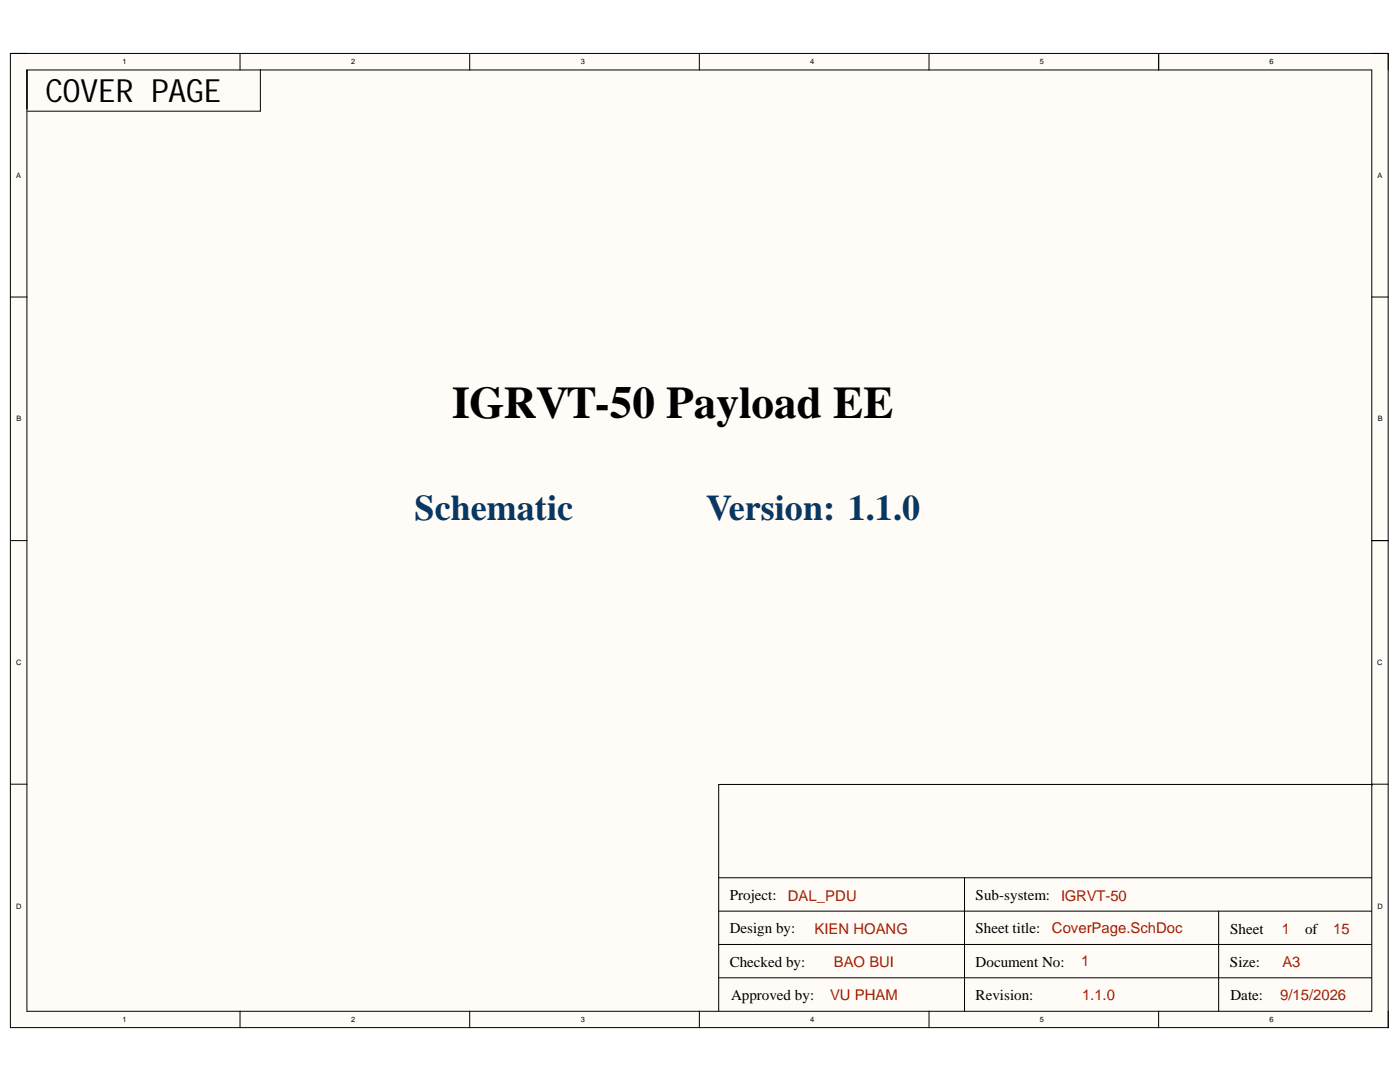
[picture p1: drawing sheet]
<svg xmlns="http://www.w3.org/2000/svg" width="279mm" height="216mm" viewBox="0 0 279 216" stroke-linecap="round" stroke-linejoin="round" font-family="sans-serif">
<defs><g id="words">
<text font-size="9" x="90.2" y="83.4">IGRVT-50 Payload EE</text>
<g font-size="7.2" fill="#073763">
<text x="82.7" y="103.8">Schematic</text>
<text x="140.9" y="103.8">Version: 1.1.0</text>
</g>
<text font-size="6.4" x="9.1" y="20.3">COVER PAGE</text>
<g font-size="3">
<text x="145.6" y="179.7">Project:</text>
<text x="194.7" y="179.7">Sub-system:</text>
<text x="145.6" y="186.2">Design by:</text>
<text x="194.7" y="186.2">Sheet title:</text>
<text x="245.5" y="186.3">Sheet</text>
<text x="260.4" y="186.3">of</text>
<text x="145.6" y="193">Checked by:</text>
<text x="194.7" y="193">Document No:</text>
<text x="245.5" y="193">Size:</text>
<text x="145.9" y="199.5">Approved by:</text>
<text x="194.7" y="199.6">Revision:</text>
<text x="245.6" y="199.6">Date:</text>
</g>
<g font-size="3" fill="#a61c00">
<text x="157.2" y="179.7">DAL_PDU</text>
<text x="211.8" y="179.7">IGRVT-50</text>
<text x="162.6" y="186.3">KIEN HOANG</text>
<text x="209.9" y="186.2">CoverPage.SchDoc</text>
<text x="255.8" y="186.3">1</text>
<text x="266.1" y="186.3">15</text>
<text x="166.4" y="193">BAO BUI</text>
<text x="215.8" y="192.8">1</text>
<text x="255.9" y="193">A3</text>
<text x="165.6" y="199.6">VU PHAM</text>
<text x="215.9" y="199.5">1.1.0</text>
<text x="255.5" y="199.6">9/15/2026</text>
</g>
<g font-size="1.5">
<text x="24.4" y="12.9">1</text>
<text x="70" y="12.9">2</text>
<text x="115.9" y="12.9">3</text>
<text x="161.7" y="12.9">4</text>
<text x="207.5" y="12.9">5</text>
<text x="253.4" y="12.9">6</text>
<text x="3.3" y="35.5">A</text>
<text x="274.9" y="35.5">A</text>
<text x="3.3" y="84.1">B</text>
<text x="275" y="84.1">B</text>
<text x="3.2" y="132.7">C</text>
<text x="274.9" y="132.7">C</text>
<text x="3.3" y="181.3">D</text>
<text x="274.9" y="181.3">D</text>
<text x="24.4" y="203.9">1</text>
<text x="70" y="203.9">2</text>
<text x="115.9" y="203.9">3</text>
<text x="161.7" y="203.9">4</text>
<text x="207.5" y="203.9">5</text>
<text x="253.4" y="203.9">6</text>
</g>
</g></defs>
<g fill="#fffcf8">
<path d="M2.1 10.7h275v194.4h-275z" fill-rule="evenodd"/>
<path d="M5.4 14h268.3v187.8h-268.3z" fill-rule="evenodd"/>
</g>
<g fill="none" stroke="#000" stroke-width=".2">
<path d="M2.1 10.7h275v194.4l-275-.1zM5.4 14h268.4v187.8h-268.4zM47.9 10.7v3.3M52 13.9v8.3h-46.6M93.7 10.7v3.3M139.6 10.7v3.3M185.4 10.7v3.3M231.2 10.7v3.3M2.1 59.3h3.3M273.7 59.3h3.4M2.1 107.9h3.3M273.7 107.9h3.4"/>
<path d="M2.1 156.5h3.3M273.7 156.5h3.4M273.8 156.7v-.2h-130.4v45.3M143.4 175.1h130.3M192.5 175.1v26.7M143.4 188.5h130.3M143.4 181.8h130.3M143.4 195.1h130.3M243.2 181.8v20M47.9 201.8v3.3M93.7 201.8v3.3M139.6 201.8v3.3"/>
<path d="M185.4 201.8v3.3M231.2 201.8v3.3"/>
</g>
<use href="#words"/>
</svg>
